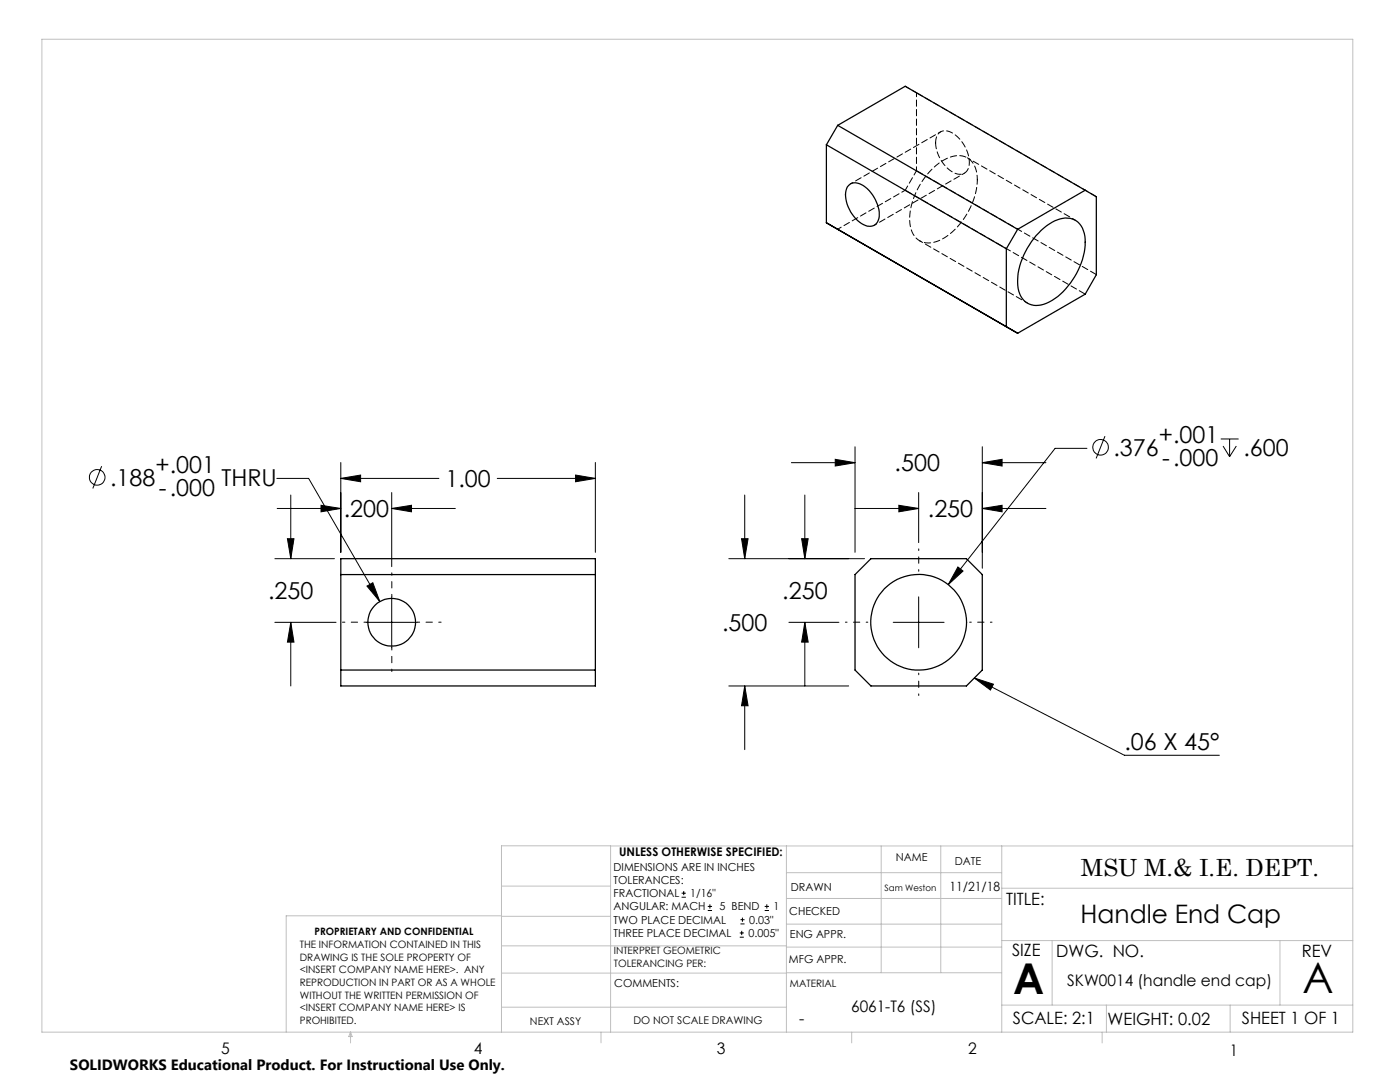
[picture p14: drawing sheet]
<svg xmlns="http://www.w3.org/2000/svg" width="279mm" height="216mm" viewBox="0 0 279 216" stroke-linecap="round" stroke-linejoin="round" font-family="sans-serif">
<defs><g id="words">
<g font-size="8.5">
<text x="202.2" y="198.3">A</text>
<text x="260" y="198.1">A</text>
</g>
<text font-size="5.1" x="215.7" y="184.2">Handle End Cap</text>
<g font-size="4.7">
<text x="231.3" y="88.4">+.001</text>
<text x="31" y="94.4">+.001</text>
<text x="178.5" y="94.1">.500</text>
<text x="222.2" y="90.9">.376</text>
<text x="231.9" y="93">-.000</text>
<text x="248.2" y="90.9">.600</text>
<text x="22" y="96.9">.188</text>
<text x="31.7" y="99">-.000</text>
<text x="44.2" y="96.9">THRU</text>
<text x="88.9" y="97.2">1.00</text>
<text x="68.6" y="103.2">.200</text>
<text x="185.2" y="103.2">.250</text>
<text x="53.5" y="119.6">.250</text>
<text x="156.1" y="119.6">.250</text>
<text x="144.1" y="125.9">.500</text>
<text x="224.4" y="149.7">.06 X 45°</text>
<text x="215.7" y="174.7">MSU M.&amp; I.E. DEPT.</text>
</g>
<g font-size="3.4">
<text x="200.8" y="180.5">TITLE:</text>
<text x="202" y="190.8">SIZE</text>
<text x="210.8" y="190.9">DWG. NO.</text>
<text x="259.8" y="191">REV</text>
<text x="202.1" y="204.4">SCALE: 2:1</text>
<text x="221" y="204.5">WEIGHT: 0.02</text>
<text x="247.8" y="204.4">SHEET 1 OF 1</text>
</g>
<g font-size="3.2">
<text x="213" y="196.8">SKW0014 (handle end cap)</text>
<text x="169.9" y="201.8">6061-T6 (SS)</text>
<text x="159.5" y="204.4">-</text>
<text x="44.2" y="210.4">5</text>
<text x="94.6" y="210.3">4</text>
<text x="143.1" y="210.4">3</text>
<text x="193.2" y="210.3">2</text>
<text x="245.4" y="210.6">1</text>
</g>
<text font-size="3" x="14" y="213.5">SOLIDWORKS Educational Product. For Instructional Use Only.</text>
<text font-size="2.5" x="189.5" y="177.8">11/21/18</text>
<text font-size="2.4" x="123.6" y="170.8">UNLESS OTHERWISE SPECIFIED:</text>
<g font-size="2.2">
<text x="122.5" y="173.7">DIMENSIONS ARE IN INCHES</text>
<text x="178.8" y="171.8">NAME</text>
<text x="190.6" y="172.5">DATE</text>
<text x="122.5" y="176.4">TOLERANCES:</text>
<text x="122.5" y="179">FRACTIONAL</text>
<text x="137.8" y="179">1/16&quot;</text>
<text x="157.8" y="177.8">DRAWN</text>
<text x="122.5" y="184.3">TWO PLACE DECIMAL</text>
<text x="122.5" y="181.7">ANGULAR: MACH</text>
<text x="143.6" y="181.7">5 BEND</text>
<text x="149.5" y="184.3">0.03&quot;</text>
<text x="154.4" y="181.7">1</text>
<text x="157.5" y="182.5">CHECKED</text>
<text x="122.5" y="187">THREE PLACE DECIMAL</text>
<text x="149.4" y="187">0.005&quot;</text>
<text x="157.6" y="187.2">ENG APPR.</text>
<text x="122.6" y="197">COMMENTS:</text>
<text x="157.4" y="192.2">MFG APPR.</text>
</g>
<g font-size="2.1">
<text x="105.8" y="204.5">NEXT ASSY</text>
<text x="126.4" y="204.3">DO NOT SCALE DRAWING</text>
</g>
<g font-size="2">
<text x="59.8" y="189.2">THE INFORMATION CONTAINED IN THIS</text>
<text x="59.8" y="191.7">DRAWING IS THE SOLE PROPERTY OF</text>
<text x="62.8" y="186.5">PROPRIETARY AND CONFIDENTIAL</text>
<text x="122.5" y="190.4">INTERPRET GEOMETRIC</text>
<text x="59.8" y="194.2">&lt;INSERT COMPANY NAME HERE&gt;. ANY</text>
<text x="59.8" y="196.8">REPRODUCTION IN PART OR AS A WHOLE</text>
<text x="122.5" y="192.9">TOLERANCING PER:</text>
<text x="157.7" y="197">MATERIAL</text>
<text x="59.8" y="199.3">WITHOUT THE WRITTEN PERMISSION OF</text>
<text x="59.8" y="201.8">&lt;INSERT COMPANY NAME HERE&gt; IS</text>
<text x="59.8" y="204.3">PROHIBITED.</text>
</g>
<text font-size="1.8" x="176.5" y="177.8">Sam Weston</text>
</g></defs>
<g fill="none" stroke="#000" stroke-width=".2">
<path d="M20.3 93l-1.8 4.5M55.2 95.5h6.4l14.2 24.6M58 98.8v12.7M68 95.5l4-.7v1.3zM68 92.3v17.9M68 95.5h19.6M78.2 98.3v14.8M99.2 95.5h19.6M114.9 94.8l3.9 .7-3.9 .6zM118.8 92.3v17.9M148.6 98.8v12.7M157.9 92.3h12.7"/>
<path d="M160.6 98.8v12.7M166.7 91.7l3.9 .6-3.9 .7zM170.6 89.1v21.1M183.3 98.3v10M196 92.3l4-.6v1.3zM196 89.1v24.3M196 92.3h12.7M216.9 89.5h-6.3l-21.4 27.2M220.5 87l-1.7 4.5M243.6 87.6h3.6M244.1 89l1.3 2.1M245.4 87.6v3.5"/>
<path d="M246.7 89l-1.3 2.1M54.9 111.5h11.8M55.3 101.5h12.7M57.4 107.5h1.3l-.7 4zM64.1 100.8l3.9 .7-3.9 .6zM73.2 116.9l1.2-.6 1.4 3.8zM78.2 101.5l3.9-.7v1.3zM78.2 101.5h12.7M78.2 119.1v10.2M145.5 111.5h27M148 107.5h1.3l-.7 4zM160 107.5h1.3l-.7 4z"/>
<path d="M170.6 101.5h12.7M179.4 100.8l3.9 .7-3.9 .6zM183.3 119.1v10.2M191.2 113.1l1 .8-3 2.8zM196 101.5l4-.7v1.3zM196 101.5h12.7M54.9 124.2h12.2M58 124.2l.7 3.9h-1.3zM58 124.2v12.7M73.1 124.2h10.2M145.5 136.9h23.9M148.6 136.9l.7 3.9h-1.3z"/>
<path d="M148.6 136.9v12.7M157.4 124.2h10M160.6 124.2l.7 3.9h-1.3zM160.6 124.2v12.7M178.3 124.2h10.1M194.5 135.3l3.8 1.2-.6 1.2zM194.5 135.3l29.9 15.4h18.9M136 179h.9M136 178.2h.9M136.5 177.8v.8M141.3 181.7h.8M141.3 180.9h.8"/>
<path d="M141.7 180.4v.9M147.6 187h.8M147.6 186.2h.8M147.8 184.4h.8M147.8 183.5h.8M148 185.7v.9M148.2 183.1v.8M152.6 181.7h.9M152.6 180.9h.9M153 180.4v.9"/>
<circle cx="19.4" cy="95.2" r="1.55"/>
<circle cx="219.6" cy="89.2" r="1.55"/>
</g>
<path d="M78.2 119.1v-4.8M73.1 124.2h-4.7M78.2 129.2v4.8M83.3 124.2h4.7" fill="none" stroke="#000" stroke-width=".2" stroke-dasharray="15.2 1.3 1.3 1.3" stroke-dashoffset="14.8"/>
<path d="M183.4 114v-4.5M173.2 124.2h-4.5M183.4 134.3v4.5M193.5 124.2h4.5" fill="none" stroke="#000" stroke-width=".2" stroke-dasharray="15.2 1.3 1.3 1.3" stroke-dashoffset="14.9"/>
<g fill="none" stroke="#c0c0c0" stroke-width=".2">
<path d="M8.4 7.8h261.6v198.2h-261.6zM100.1 176.8h21.7M121.8 168.8v37.2M157 168.8v37.2M157 179.3h42.9M157 174.1h42.9M175.9 168.8v25.3M187.7 168.8v25.3M199.9 177.2h70.1M199.9 168.8v37.2M270 168.8h-169.9v37.2M100.1 194.2h56.9"/>
<path d="M100.1 188.7h56.9M100.1 182.8h21.7M100.1 182.7h-43v23.3M157 194.1h42.9M157 184.4h42.9M157 189h42.9M199.9 187.7h70.1M210 187.7v12.9M255.4 187.7v12.9M70 206v2.1M70 206l.3 .8h-.7zM100.1 201h56.9"/>
<path d="M119.9 206v2.1M170 206v2.1M199.9 200.6h70.1M220 206v2.1M220.8 200.6v5.4M245.5 200.6v5.4"/>
</g>
<path d="M68 95.5l4-.7v1.3zM114.9 94.8l3.9 .7-3.9 .6zM78.2 101.5l3.9-.7v1.3zM64.1 100.8l3.9 .7-3.9 .6zM73.2 116.9l2.6 3.2-1.4-3.8zM58 124.2l.7 3.9h-1.3zM57.4 107.5h1.3l-.7 4zM148.6 136.9l.7 3.9h-1.3zM148 107.5h1.3l-.7 4zM166.7 91.7l3.9 .6-3.9 .7zM196 92.3l4-.6v1.3zM179.4 100.8l3.9 .7-3.9 .6zM196 101.5l4-.7v1.3zM160.6 124.2l.7 3.9h-1.3zM160 107.5h1.3l-.7 4zM191.2 113.1l-2 3.6 3-2.8zM194.5 135.3l3.8 1.2-.6 1.2z" fill="#000"/>
<g fill="none" stroke="#000" stroke-width=".25">
<path d="M164.9 28.9v15.6l38.2 22 13.5-7.8 2.2-3.9v-15.5l-2.2-1.3M164.9 28.9l35.9 20.7M167.2 25l-2.3 3.9M167.2 25l35.9 20.8M167.2 25l13.5-7.8 35.9 20.8M169.3 37.1a2.13 2.13 0 0 1 3-.1 7.2 7.2 0 0 1 3.1 6.6 1.94 1.94 0 0 1-3.1 1.2 7.1 7.1 0 0 1-3.5-6.8zM216.6 38l-13.5 7.8M200.8 49.6v15.6M203.1 45.8l-2.3 3.8M207.8 46a7.2 7.2 0 0 1 5.8-2.4 4.3 4.3 0 0 1 3 4.7 14.5 14.5 0 0 1-7.7 12.2 3.8 3.8 0 0 1-5.8-3.5 14.6 14.6 0 0 1 4.7-11zM68 111.5h50.8v25.4h-50.8zM68 114.7h50.8"/>
<path d="M170.6 114.7l3.2-3.2h19.1l3.1 3.2v19l-3.1 3.2h-19.1l-3.2-3.2zM68 133.7h50.8"/>
<circle cx="78.2" cy="124.2" r="4.8"/>
<circle cx="183.3" cy="124.2" r="9.6"/>
</g>
<path d="M195 35.9a4.5 4.5 0 0 0-2.5-4.7 6.6 6.6 0 0 0-6.2 2.3 14.2 14.2 0 0 0-4.6 11.7 3.8 3.8 0 0 0 5.6 2.8 14.5 14.5 0 0 0 7.7-12.1" fill="none" stroke="#000" stroke-width=".2" stroke-dasharray="1.3 .6" stroke-dashoffset=".4"/>
<path d="M182.9 18.5l35.9 20.7M180.7 38l35.9 20.7M218.8 54.8l-35.9-20.7" fill="none" stroke="#000" stroke-width=".2" stroke-dasharray="1.3 .6" stroke-dashoffset="-.1"/>
<path d="M186.7 28.5a2.03 2.03 0 0 1 .9-2.1 2.03 2.03 0 0 1 2.3 0 7.1 7.1 0 0 1 3.5 6.8 1.92 1.92 0 0 1-3.1 1.2 7.4 7.4 0 0 1-3.6-5.9" fill="none" stroke="#000" stroke-width=".2" stroke-dasharray="1.3 .6" stroke-dashoffset=".1"/>
<path d="M180.7 17.2l2.2 1.3M182.9 34.1l-2.2 3.9" fill="none" stroke="#000" stroke-width=".2" stroke-dasharray="1.3 .6" stroke-dashoffset=".3"/>
<path d="M182.9 34.1v-15.6M167.2 45.7l13.5-7.7" fill="none" stroke="#000" stroke-width=".2" stroke-dasharray="1.3 .6" stroke-dashoffset=".5"/>
<path d="M183.5 48l21.6 12.5M214.6 43.9l-21.5-12.4" fill="none" stroke="#000" stroke-width=".2" stroke-dasharray="1.3 .6" stroke-dashoffset=".6"/>
<path d="M187.7 26.3l-18 10.4M174.5 44.9l18-10.3" fill="none" stroke="#000" stroke-width=".2" stroke-dasharray="1.3 .6" stroke-dashoffset=".7"/>
<use href="#words"/>
</svg>
